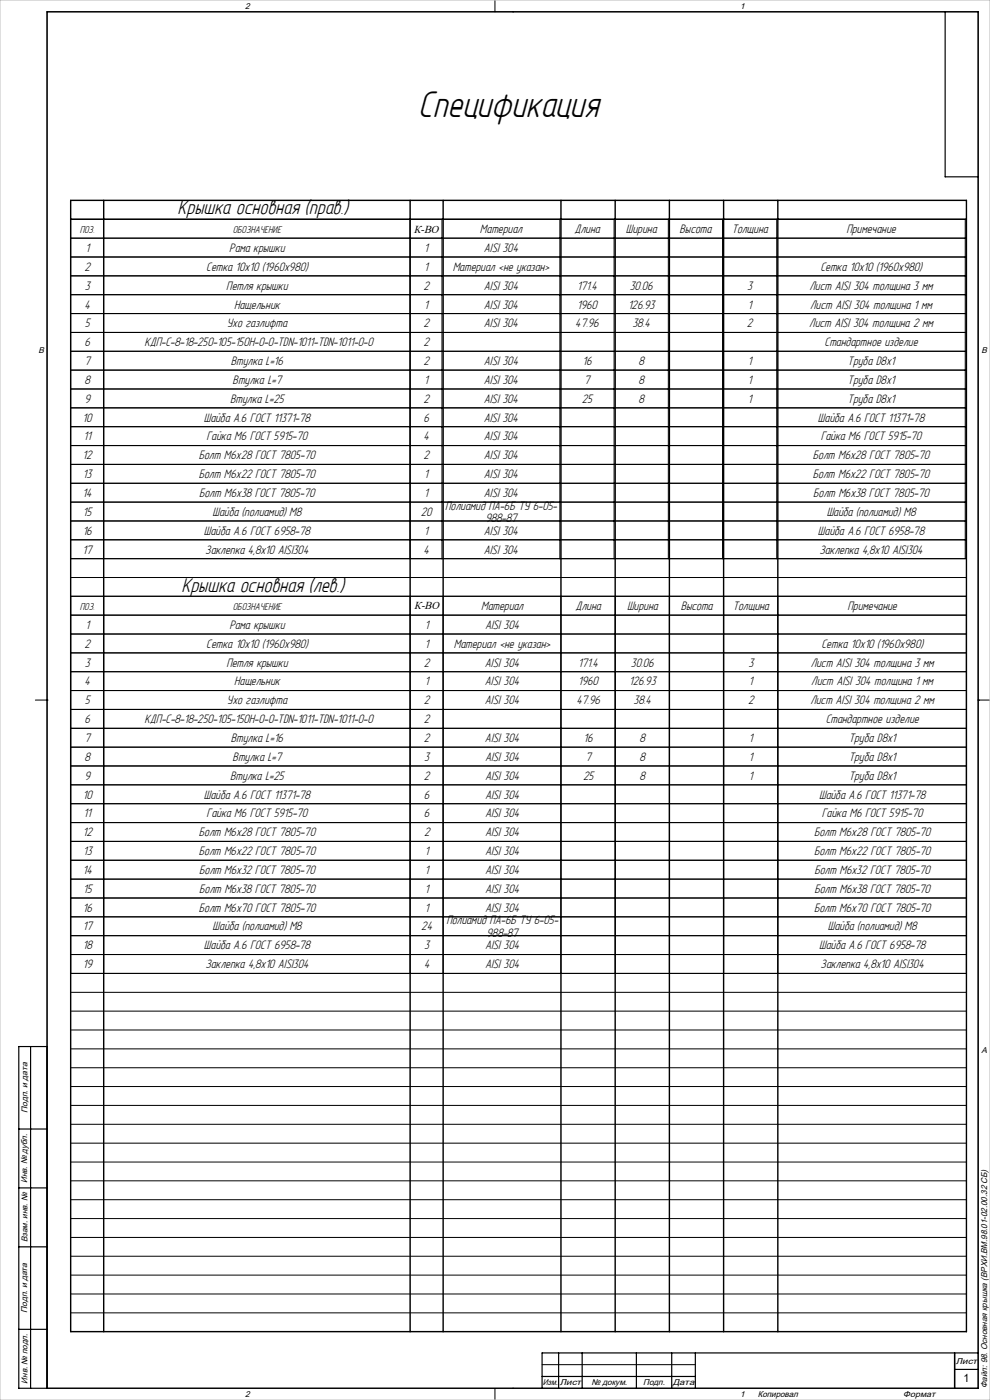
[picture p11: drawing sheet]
<svg xmlns="http://www.w3.org/2000/svg" width="420mm" height="594mm" viewBox="0 0 420 594" stroke-linecap="round" stroke-linejoin="round" font-family="sans-serif">
<defs><g id="words">
<text font-size="17.5" x="177.3" y="49.6">Спецификация</text>
<g font-size="9.5">
<text x="75.3" y="90.8">Крышка основная (прав.)</text>
<text x="77" y="251.4">Крышка основная (лев.)</text>
</g>
<g font-size="5.8">
<text x="203.6" y="98.9">Материал</text>
<text x="243.7" y="98.9">Длина</text>
<text x="265.5" y="98.9">Ширина</text>
<text x="288.3" y="98.9">Высота</text>
<text x="310.4" y="98.9">Толщина</text>
<text x="359.1" y="98.9">Примечание</text>
<text x="36.2" y="106.9">1</text>
<text x="97.3" y="106.9">Рама крышки</text>
<text x="180" y="106.9">1</text>
<text x="205.3" y="106.9">AISI 304</text>
<text x="35.8" y="114.9">2</text>
<text x="87.5" y="114.9">Сетка 10х10 (1960х980)</text>
<text x="180" y="114.9">1</text>
<text x="192.1" y="114.9">Материал &lt;не указан&gt;</text>
<text x="348.1" y="114.9">Сетка 10х10 (1960х980)</text>
<text x="36" y="122.9">3</text>
<text x="96" y="122.9">Петля крышки</text>
<text x="179.6" y="122.9">2</text>
<text x="205.3" y="122.9">AISI 304</text>
<text x="244.8" y="122.9">171.4</text>
<text x="267.2" y="122.9">30.06</text>
<text x="317" y="122.9">3</text>
<text x="343.5" y="122.9">Лист AISI 304 толщина 3 мм</text>
<text x="35.8" y="130.9">4</text>
<text x="99.3" y="130.9">Нащельник</text>
<text x="180" y="130.9">1</text>
<text x="205.3" y="130.9">AISI 304</text>
<text x="244.8" y="130.9">1960</text>
<text x="266.4" y="130.9">126.93</text>
<text x="317.3" y="130.9">1</text>
<text x="343.7" y="130.9">Лист AISI 304 толщина 1 мм</text>
<text x="36" y="138.9">5</text>
<text x="96.3" y="138.9">Ухо газлифта</text>
<text x="179.6" y="138.9">2</text>
<text x="205.3" y="138.9">AISI 304</text>
<text x="244.1" y="138.9">47.96</text>
<text x="268.3" y="138.9">38.4</text>
<text x="316.9" y="138.9">2</text>
<text x="343.3" y="138.9">Лист AISI 304 толщина 2 мм</text>
<text x="35.8" y="146.9">6</text>
<text x="61.3" y="146.9">КДП-С-8-18-250-105-150H-0-0-TDN-1011-TDN-1011-0-0</text>
<text x="179.6" y="146.9">2</text>
<text x="349.8" y="146.9">Стандартное изделие</text>
<text x="35.8" y="154.9">7</text>
<text x="97.9" y="154.9">Втулка L=16</text>
<text x="179.6" y="154.9">2</text>
<text x="205.3" y="154.9">AISI 304</text>
<text x="247.1" y="154.9">16</text>
<text x="270.9" y="154.9">8</text>
<text x="317.3" y="154.9">1</text>
<text x="359.6" y="154.9">Труба D8х1</text>
<text x="35.8" y="162.9">8</text>
<text x="98.7" y="162.9">Втулка L=7</text>
<text x="180" y="162.9">1</text>
<text x="205.3" y="162.9">AISI 304</text>
<text x="247.9" y="162.9">7</text>
<text x="270.9" y="162.9">8</text>
<text x="317.3" y="162.9">1</text>
<text x="359.6" y="162.9">Труба D8х1</text>
<text x="35.8" y="170.9">9</text>
<text x="97.7" y="170.9">Втулка L=25</text>
<text x="179.6" y="170.9">2</text>
<text x="205.3" y="170.9">AISI 304</text>
<text x="246.9" y="170.9">25</text>
<text x="270.9" y="170.9">8</text>
<text x="317.3" y="170.9">1</text>
<text x="359.6" y="170.9">Труба D8х1</text>
<text x="35.1" y="178.9">10</text>
<text x="86.5" y="178.9">Шайба A.6 ГОСТ 11371-78</text>
<text x="179.6" y="178.9">6</text>
<text x="205.3" y="178.9">AISI 304</text>
<text x="347" y="178.9">Шайба A.6 ГОСТ 11371-78</text>
<text x="35.4" y="186.9">11</text>
<text x="87.6" y="186.9">Гайка M6 ГОСТ 5915-70</text>
<text x="179.6" y="186.9">4</text>
<text x="205.3" y="186.9">AISI 304</text>
<text x="348.2" y="186.9">Гайка M6 ГОСТ 5915-70</text>
<text x="35.1" y="194.9">12</text>
<text x="84.3" y="194.9">Болт M6x28 ГОСТ 7805-70</text>
<text x="179.6" y="194.9">2</text>
<text x="205.3" y="194.9">AISI 304</text>
<text x="344.9" y="194.9">Болт M6x28 ГОСТ 7805-70</text>
<text x="35.2" y="202.9">13</text>
<text x="84.3" y="202.9">Болт M6x22 ГОСТ 7805-70</text>
<text x="180" y="202.9">1</text>
<text x="205.3" y="202.9">AISI 304</text>
<text x="344.9" y="202.9">Болт M6x22 ГОСТ 7805-70</text>
<text x="35.1" y="210.9">14</text>
<text x="84.4" y="210.9">Болт M6x38 ГОСТ 7805-70</text>
<text x="180" y="210.9">1</text>
<text x="205.3" y="210.9">AISI 304</text>
<text x="345" y="210.9">Болт M6x38 ГОСТ 7805-70</text>
<text x="35.2" y="218.9">15</text>
<text x="90.2" y="218.9">Шайба (полиамид) М8</text>
<text x="178.5" y="218.9">20</text>
<text x="188.9" y="216.2">Полиамид ПА-6Б ТУ 6-05-</text>
<text x="205.9" y="221.5">988-87</text>
<text x="350.7" y="218.9">Шайба (полиамид) М8</text>
<text x="35.1" y="226.9">16</text>
<text x="86.5" y="226.9">Шайба A.6 ГОСТ 6958-78</text>
<text x="180" y="226.9">1</text>
<text x="205.3" y="226.9">AISI 304</text>
<text x="347" y="226.9">Шайба A.6 ГОСТ 6958-78</text>
<text x="35.1" y="234.9">17</text>
<text x="87.1" y="234.9">Заклепка 4,8х10 AISI304</text>
<text x="179.6" y="234.9">4</text>
<text x="205.3" y="234.9">AISI 304</text>
<text x="347.7" y="234.9">Заклепка 4,8х10 AISI304</text>
<text x="204.1" y="258.8">Материал</text>
<text x="244.2" y="258.8">Длина</text>
<text x="266" y="258.8">Ширина</text>
<text x="288.8" y="258.8">Высота</text>
<text x="310.9" y="258.8">Толщина</text>
<text x="359.6" y="258.8">Примечание</text>
<text x="36.2" y="266.8">1</text>
<text x="97.3" y="266.8">Рама крышки</text>
<text x="180.2" y="266.8">1</text>
<text x="205.8" y="266.8">AISI 304</text>
<text x="35.9" y="274.8">2</text>
<text x="87.5" y="274.8">Сетка 10х10 (1960х980)</text>
<text x="180.2" y="274.8">1</text>
<text x="192.5" y="274.8">Материал &lt;не указан&gt;</text>
<text x="348.5" y="274.8">Сетка 10х10 (1960х980)</text>
<text x="36" y="282.8">3</text>
<text x="96" y="282.8">Петля крышки</text>
<text x="179.9" y="282.8">2</text>
<text x="205.8" y="282.8">AISI 304</text>
<text x="245.3" y="282.8">171.4</text>
<text x="267.7" y="282.8">30.06</text>
<text x="317.5" y="282.8">3</text>
<text x="343.9" y="282.8">Лист AISI 304 толщина 3 мм</text>
<text x="35.9" y="290.8">4</text>
<text x="99.3" y="290.8">Нащельник</text>
<text x="180.2" y="290.8">1</text>
<text x="205.8" y="290.8">AISI 304</text>
<text x="245.3" y="290.8">1960</text>
<text x="266.9" y="290.8">126.93</text>
<text x="317.7" y="290.8">1</text>
<text x="344.2" y="290.8">Лист AISI 304 толщина 1 мм</text>
<text x="36" y="298.8">5</text>
<text x="96.3" y="298.8">Ухо газлифта</text>
<text x="179.9" y="298.8">2</text>
<text x="205.8" y="298.8">AISI 304</text>
<text x="244.5" y="298.8">47.96</text>
<text x="268.8" y="298.8">38.4</text>
<text x="317.4" y="298.8">2</text>
<text x="343.8" y="298.8">Лист AISI 304 толщина 2 мм</text>
<text x="35.9" y="306.8">6</text>
<text x="61.3" y="306.8">КДП-С-8-18-250-105-150H-0-0-TDN-1011-TDN-1011-0-0</text>
<text x="179.9" y="306.8">2</text>
<text x="350.3" y="306.8">Стандартное изделие</text>
<text x="35.9" y="314.8">7</text>
<text x="97.9" y="314.8">Втулка L=16</text>
<text x="179.9" y="314.8">2</text>
<text x="205.8" y="314.8">AISI 304</text>
<text x="247.6" y="314.8">16</text>
<text x="271.4" y="314.8">8</text>
<text x="317.7" y="314.8">1</text>
<text x="360.1" y="314.8">Труба D8х1</text>
<text x="35.9" y="322.8">8</text>
<text x="98.7" y="322.8">Втулка L=7</text>
<text x="180" y="322.8">3</text>
<text x="205.8" y="322.8">AISI 304</text>
<text x="248.4" y="322.8">7</text>
<text x="271.4" y="322.8">8</text>
<text x="317.7" y="322.8">1</text>
<text x="360.1" y="322.8">Труба D8х1</text>
<text x="35.9" y="330.8">9</text>
<text x="97.7" y="330.8">Втулка L=25</text>
<text x="179.9" y="330.8">2</text>
<text x="205.8" y="330.8">AISI 304</text>
<text x="247.4" y="330.8">25</text>
<text x="271.4" y="330.8">8</text>
<text x="317.7" y="330.8">1</text>
<text x="360.1" y="330.8">Труба D8х1</text>
<text x="35.1" y="338.8">10</text>
<text x="86.5" y="338.8">Шайба A.6 ГОСТ 11371-78</text>
<text x="179.9" y="338.8">6</text>
<text x="205.8" y="338.8">AISI 304</text>
<text x="347.5" y="338.8">Шайба A.6 ГОСТ 11371-78</text>
<text x="35.5" y="346.8">11</text>
<text x="87.7" y="346.8">Гайка M6 ГОСТ 5915-70</text>
<text x="179.9" y="346.8">6</text>
<text x="205.8" y="346.8">AISI 304</text>
<text x="348.7" y="346.8">Гайка M6 ГОСТ 5915-70</text>
<text x="35.1" y="354.8">12</text>
<text x="84.4" y="354.8">Болт M6x28 ГОСТ 7805-70</text>
<text x="179.9" y="354.8">2</text>
<text x="205.8" y="354.8">AISI 304</text>
<text x="345.4" y="354.8">Болт M6x28 ГОСТ 7805-70</text>
<text x="35.2" y="362.8">13</text>
<text x="84.4" y="362.8">Болт M6x22 ГОСТ 7805-70</text>
<text x="180.3" y="362.8">1</text>
<text x="205.8" y="362.8">AISI 304</text>
<text x="345.4" y="362.8">Болт M6x22 ГОСТ 7805-70</text>
<text x="35.1" y="370.8">14</text>
<text x="84.5" y="370.8">Болт M6x32 ГОСТ 7805-70</text>
<text x="180.3" y="370.8">1</text>
<text x="205.8" y="370.8">AISI 304</text>
<text x="345.5" y="370.8">Болт M6x32 ГОСТ 7805-70</text>
<text x="35.2" y="378.8">15</text>
<text x="84.5" y="378.8">Болт M6x38 ГОСТ 7805-70</text>
<text x="180.3" y="378.8">1</text>
<text x="205.8" y="378.8">AISI 304</text>
<text x="345.5" y="378.8">Болт M6x38 ГОСТ 7805-70</text>
<text x="35.1" y="386.8">16</text>
<text x="84.4" y="386.8">Болт M6x70 ГОСТ 7805-70</text>
<text x="180.3" y="386.8">1</text>
<text x="205.8" y="386.8">AISI 304</text>
<text x="345.4" y="386.8">Болт M6x70 ГОСТ 7805-70</text>
<text x="35.1" y="394.8">17</text>
<text x="90.2" y="394.8">Шайба (полиамид) М8</text>
<text x="178.7" y="394.8">24</text>
<text x="189.4" y="392.2">Полиамид ПА-6Б ТУ 6-05-</text>
<text x="351.2" y="394.8">Шайба (полиамид) М8</text>
<text x="206.4" y="397.4">988-87</text>
<text x="35.1" y="402.8">18</text>
<text x="86.5" y="402.8">Шайба A.6 ГОСТ 6958-78</text>
<text x="180" y="402.8">3</text>
<text x="205.8" y="402.8">AISI 304</text>
<text x="347.5" y="402.8">Шайба A.6 ГОСТ 6958-78</text>
<text x="35.1" y="410.8">19</text>
<text x="87.1" y="410.8">Заклепка 4,8х10 AISI304</text>
<text x="179.9" y="410.8">4</text>
<text x="205.8" y="410.8">AISI 304</text>
<text x="348.2" y="410.8">Заклепка 4,8х10 AISI304</text>
</g>
<text font-size="4.8" x="408.8" y="586.5">1</text>
<g font-size="4.7">
<text x="33.9" y="98.8">ПОЗ.</text>
<text x="98.8" y="98.8">ОБОЗНАЧЕНИЕ</text>
<text x="175.5" y="98.7">К-ВО</text>
<text x="33.9" y="258.8">ПОЗ.</text>
<text x="98.8" y="258.8">ОБОЗНАЧЕНИЕ</text>
<text x="175.8" y="258.6">К-ВО</text>
</g>
<g font-size="3.6">
<text x="104" y="3.6">2</text>
<text x="314" y="3.6">1</text>
<text x="16.4" y="149.6">B</text>
<text x="416.4" y="149.6">B</text>
<text x="416.4" y="446.6">A</text>
<text x="11.6" y="472.1" transform="rotate(-90 11.6 472.1)">Подп. и дата</text>
<text x="11.6" y="502" transform="rotate(-90 11.6 502)">Инв. № дубл.</text>
<text x="11.6" y="527" transform="rotate(-90 11.6 527)">Взам. инв. №</text>
<text x="11.6" y="557.1" transform="rotate(-90 11.6 557.1)">Подп. и дата</text>
<text x="405.5" y="578.6">Лист</text>
<text x="11.6" y="587" transform="rotate(-90 11.6 587)">Инв. № подл.</text>
<text x="230.3" y="587.6">Изм.</text>
<text x="237.5" y="587.6">Лист</text>
<text x="250.9" y="587.6">№ докум.</text>
<text x="272.9" y="587.6">Подп.</text>
<text x="285.4" y="587.6">Дата</text>
<text x="104" y="592.6">2</text>
<text x="314" y="592.6">1</text>
<text x="321.5" y="592.6">Копировал</text>
<text x="383.2" y="592.6">Формат</text>
<text x="418.8" y="588.8" transform="rotate(-90 418.8 588.8)">Файл: 98. Основная крышка (ВРХИ.ВМ.98.01-02.00.32 СБ)</text>
</g>
</g></defs>
<g fill="none" stroke="#000" stroke-width=".42">
<path d="M20 5h395v584h-395zM210 0v5M217.5 5h.1M44 93.1v144M174 93.1v144M187.5 93.1v144M237.5 93.1v144M260.5 93.1v144M283.5 93.1v144M306.5 93.1v144M329.5 93.1v144M30 117.1h379.5"/>
<path d="M30 117h380M410 101l-380 .1M410 109l-380 .1M30 133.1h379.5M30 133h380M410 125l-380 .1M30 149.1h379.5M30 157h379.5M30 149h380M30 157h380M410 141l-380 .1M30 173.1h379.5"/>
<path d="M30 173h380M410 165l-380 .1M30 189.1h379.5M30 189h380M410 181l-380 .1M410 197l-380 .1M30 213.1h379.5M30 213h380M410 205l-380 .1M30 229.1h379.5M30 229h380M410 237l-380 .1v-144h379.5v144"/>
<path d="M410 221l-380 .1M30 245h380M30 253h380v160h-380zM44 253v160M174 253v160M188 253v160M238 253v160M261 253v160M284 253v160M307 253v160M330 253v160M410 261h-380"/>
<path d="M410 269h-380M410 277h-380M15 297h5M20 297h.1M30 285h380M30 293h380M415 297h.1M415 297h5M30 309h380M410 301h-380M410 317h-380M410 325h-380"/>
<path d="M410 333h-380M410 341h-380M410 349h-380M410 357h-380M30 365h380M410 373h-380M30 389h380M30 381h380M410 397h-380M30 405h380M30 421h380M30 429h380"/>
<path d="M30 437h380M30 445h380M30 453h380M30 461h380M30 469h380M30 477h380M30 485h380M30 493h380M30 501h380M30 509h380M30 517h380M30 525h380"/>
<path d="M30 533h380M30 541h380M30 549h380M30 557h380M230 579h65M210 589v5M217.5 589h.1"/>
</g>
<path d="M30 93h380M30 85h380v480h-380zM44 85v480M174 85v480M188 85v480M238 85v480M261 85v480M284 85v480M307 85v480M330 85v480M20 444v145M405 574v15" fill="none" stroke="#000" stroke-width=".6"/>
<g fill="none" stroke="#000" stroke-width=".5">
<path d="M401 5v70h14M13 444v145M20 444h-12v145h407v-584h-395v584M8 479h12M8 504h12M8 529h12M8 564h12M237 574v15M247 574v15M270 574v15M285 574v15M295 574v15"/>
<path d="M405 574v15M415 574h-185v15M230 584h65M405 581h10"/>
</g>
<path d="M0 0h420v594h-420z" fill="none" stroke="#c0c0c0" stroke-width=".42"/>
<use href="#words"/>
</svg>
